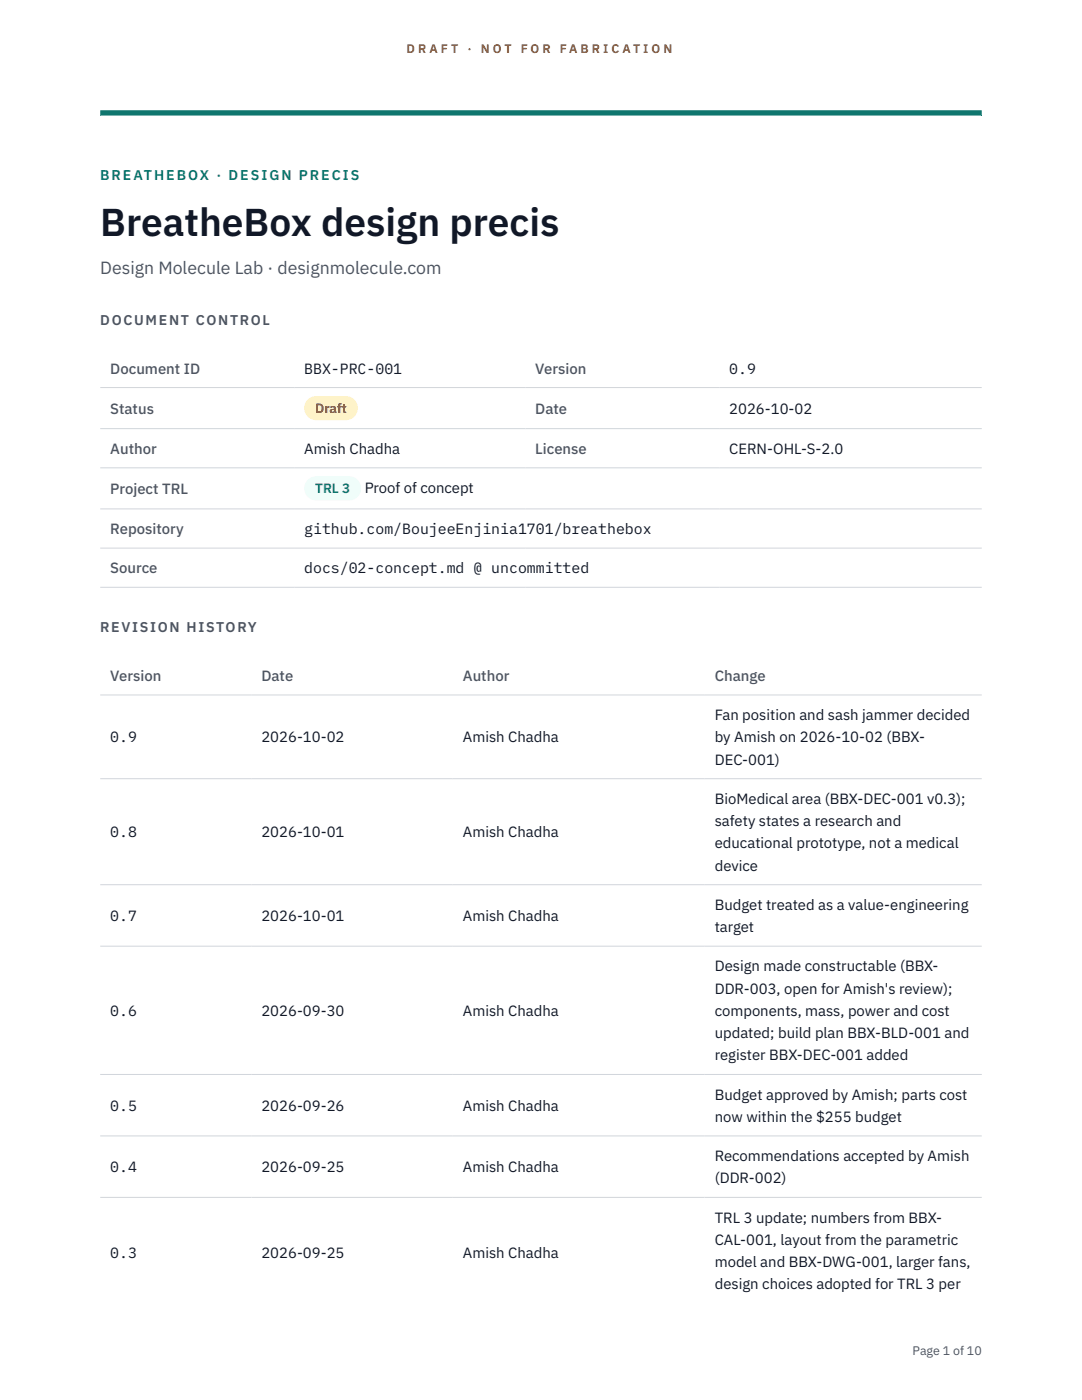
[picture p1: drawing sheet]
<svg xmlns="http://www.w3.org/2000/svg" width="216mm" height="279mm" viewBox="0 0 216 279" stroke-linecap="round" stroke-linejoin="round" font-family="sans-serif">
<defs><g id="words">
<text font-size="7.8" fill="#111827" x="20" y="47.1">BreatheBox design precis</text>
<text font-size="3.5" fill="#4b5563" x="20" y="54.6">Design Molecule Lab · designmolecule.com</text>
<g font-size="3" fill="#4b5563">
<text x="22" y="74.5">Document ID</text>
<text x="106.8" y="74.5">Version</text>
<text x="22" y="82.6">Status</text>
<text x="106.8" y="82.6">Date</text>
<text x="22" y="90.6">Author</text>
<text x="106.8" y="90.6">License</text>
<text x="22" y="98.6">Project TRL</text>
<text x="22" y="106.6">Repository</text>
<text x="22" y="114.4">Source</text>
<text x="22" y="135.9">Version</text>
<text x="52.2" y="135.9">Date</text>
<text x="92.4" y="135.9">Author</text>
<text x="142.6" y="135.9">Change</text>
</g>
<g font-size="3" fill="#111827">
<text x="60.7" y="74.5">BBX-PRC-001</text>
<text x="145.5" y="74.5">0.9</text>
<text x="145.5" y="82.6">2026-10-02</text>
<text x="60.7" y="90.6">Amish Chadha</text>
<text x="145.5" y="90.6">CERN-OHL-S-2.0</text>
<text x="72.8" y="98.5">Proof of concept</text>
<text x="60.7" y="106.6">github.com/BoujeeEnjinia1701/breathebox</text>
<text x="60.7" y="114.4">docs/02-concept.md @ uncommitted</text>
<text x="142.6" y="143.7">Fan position and sash jammer decided</text>
<text x="22" y="148.2">0.9</text>
<text x="52.2" y="148.2">2026-10-02</text>
<text x="92.4" y="148.2">Amish Chadha</text>
<text x="142.6" y="148.2">by Amish on 2026-10-02 (BBX-</text>
<text x="142.6" y="152.6">DEC-001)</text>
<text x="142.6" y="160.4">BioMedical area (BBX-DEC-001 v0.3);</text>
<text x="22" y="167.1">0.8</text>
<text x="52.2" y="167.1">2026-10-01</text>
<text x="92.4" y="167.1">Amish Chadha</text>
<text x="142.6" y="164.9">safety states a research and</text>
<text x="142.6" y="169.3">educational prototype, not a medical</text>
<text x="142.6" y="173.8">device</text>
<text x="22" y="183.8">0.7</text>
<text x="52.2" y="183.8">2026-10-01</text>
<text x="92.4" y="183.8">Amish Chadha</text>
<text x="142.6" y="181.6">Budget treated as a value-engineering</text>
<text x="142.6" y="186">target</text>
<text x="142.6" y="193.9">Design made constructable (BBX-</text>
<text x="22" y="202.7">0.6</text>
<text x="52.2" y="202.7">2026-09-30</text>
<text x="92.4" y="202.7">Amish Chadha</text>
<text x="142.6" y="198.3">DDR-003, open for Amish's review);</text>
<text x="142.6" y="202.7">components, mass, power and cost</text>
<text x="142.6" y="207.2">updated; build plan BBX-BLD-001 and</text>
<text x="142.6" y="211.6">register BBX-DEC-001 added</text>
<text x="22" y="221.7">0.5</text>
<text x="52.2" y="221.7">2026-09-26</text>
<text x="92.4" y="221.7">Amish Chadha</text>
<text x="142.6" y="219.5">Budget approved by Amish; parts cost</text>
<text x="142.6" y="223.9">now within the $255 budget</text>
<text x="22" y="233.9">0.4</text>
<text x="52.2" y="233.9">2026-09-25</text>
<text x="92.4" y="233.9">Amish Chadha</text>
<text x="142.6" y="231.7">Recommendations accepted by Amish</text>
<text x="142.6" y="236.2">(DDR-002)</text>
<text x="142.6" y="244">TRL 3 update; numbers from BBX-</text>
<text x="22" y="251.1">0.3</text>
<text x="52.2" y="251.1">2026-09-25</text>
<text x="92.4" y="251.1">Amish Chadha</text>
<text x="142.6" y="248.4">CAL-001, layout from the parametric</text>
<text x="142.6" y="252.9">model and BBX-DWG-001, larger fans,</text>
<text x="142.6" y="257.3">design choices adopted for TRL 3 per</text>
</g>
<text font-size="2.8" fill="#0f766e" x="20" y="36">BREATHEBOX · DESIGN PRECIS</text>
<g font-size="2.8" fill="#4b5563">
<text x="20" y="64.8">DOCUMENT CONTROL</text>
<text x="20" y="126.2">REVISION HISTORY</text>
</g>
<text font-size="2.7" fill="#92400e" x="62.9" y="82.5">Draft</text>
<text font-size="2.7" fill="#0f766e" x="62.9" y="98.5">TRL 3</text>
<g font-size="2.5" fill="#b45309">
<text x="81.1" y="10.5">D R A F T</text>
<text x="93.3" y="10.5">·</text>
<text x="95.9" y="10.5">N O T</text>
<text x="103.9" y="10.5">F O R</text>
<text x="111.7" y="10.5">F A B R I C A T I O N</text>
</g>
<text font-size="2.5" fill="#4b5563" x="182.1" y="270.3">Page 1 of 10</text>
</g></defs>
<path d="M20 23.1h175.9zM20 22h175.9v1.1h-175.9z" fill-rule="evenodd" fill="#0f766e"/>
<g fill="none" stroke="#d1d5db" stroke-width=".2">
<path d="M20 77.3h175.9M20 85.5h175.9M20 93.4h175.9M20 101.6h175.9M20 109.4h175.9M20 117.2h175.9M20 138.7h175.9M20 155.4h175.9M20 176.6h175.9M20 188.8h175.9M20 214.4h175.9M20 226.7h175.9"/>
<path d="M20 239h175.9"/>
</g>
<path d="M60.7 79h10.7v4.9h-10.7z" fill="#fef3c7"/>
<path d="M60.7 95.1h11.4v4.8h-11.4z" fill="#f0fdfa"/>
<use href="#words"/>
</svg>
